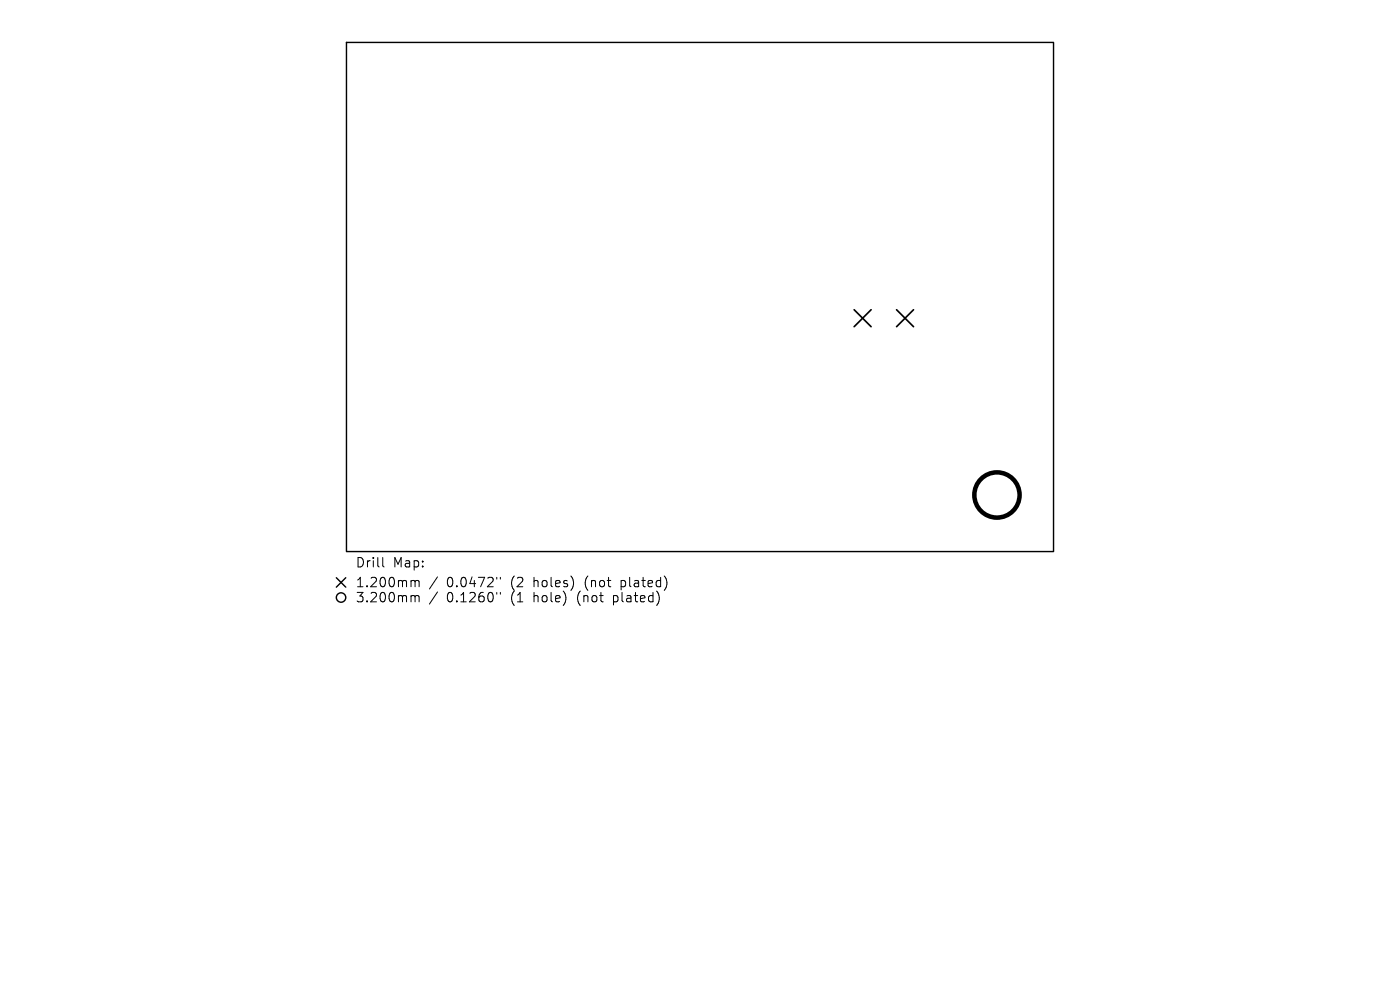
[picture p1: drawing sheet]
<svg xmlns="http://www.w3.org/2000/svg" width="297mm" height="210mm" viewBox="0 0 297 210" stroke-linecap="round" stroke-linejoin="round" font-family="sans-serif">
<defs><g id="words">
<g font-size="2.8">
<text x="75.4" y="120.7">Drill</text>
<text x="75.4" y="124.9">1.200mm</text>
<text x="83.4" y="120.7">Map:</text>
<text x="94.8" y="124.9">0.0472&quot;</text>
<text x="108.5" y="124.9">(2</text>
<text x="113.5" y="124.9">holes)</text>
<text x="124.5" y="124.9">(not</text>
<text x="132.4" y="124.9">plated)</text>
<text x="75.4" y="128.1">3.200mm</text>
<text x="94.8" y="128.1">0.1260&quot;</text>
<text x="108.5" y="128.1">(1</text>
<text x="113.5" y="128.1">hole)</text>
<text x="122.9" y="128.1">(not</text>
<text x="130.7" y="128.1">plated)</text>
</g>
</g></defs>
<g fill="none" stroke="#000" stroke-width=".3">
<path d="M73.5 9h150v108h-150zM71.4 122.6l2 2M73.4 122.6l-2 2"/>
<circle cx="72.4" cy="126.8" r="1"/>
</g>
<path d="M181.2 65.7l3.6 3.6M184.8 65.7l-3.6 3.6M190.2 65.7l3.6 3.6M193.8 65.7l-3.6 3.6" fill="none" stroke="#000" stroke-width=".36"/>
<circle cx="211.5" cy="105" r="4.8" fill="none" stroke="#000" stroke-width=".96"/>
<g fill="none" stroke="#000" stroke-width=".21">
<path d="M81.2 118.3v1.7l.3 .3M87.5 123.1h.3l.3 .3M87.5 126.3h.3l.3 .3M88.1 123.4l.2-.3 .5 .1 .1 1.3M88.1 123.4v1.1M88.1 126.6v1.1M88.1 126.6l.2-.3 .5 .1 .1 1.3M92.8 122.4l-1.7 2.5M92.8 125.6l-1.7 2.5M105.4 122.5v.3M105.4 125.7v.3M106.1 122.5v.3"/>
<path d="M106.1 125.7v.3"/>
</g>
<use href="#words"/>
</svg>
